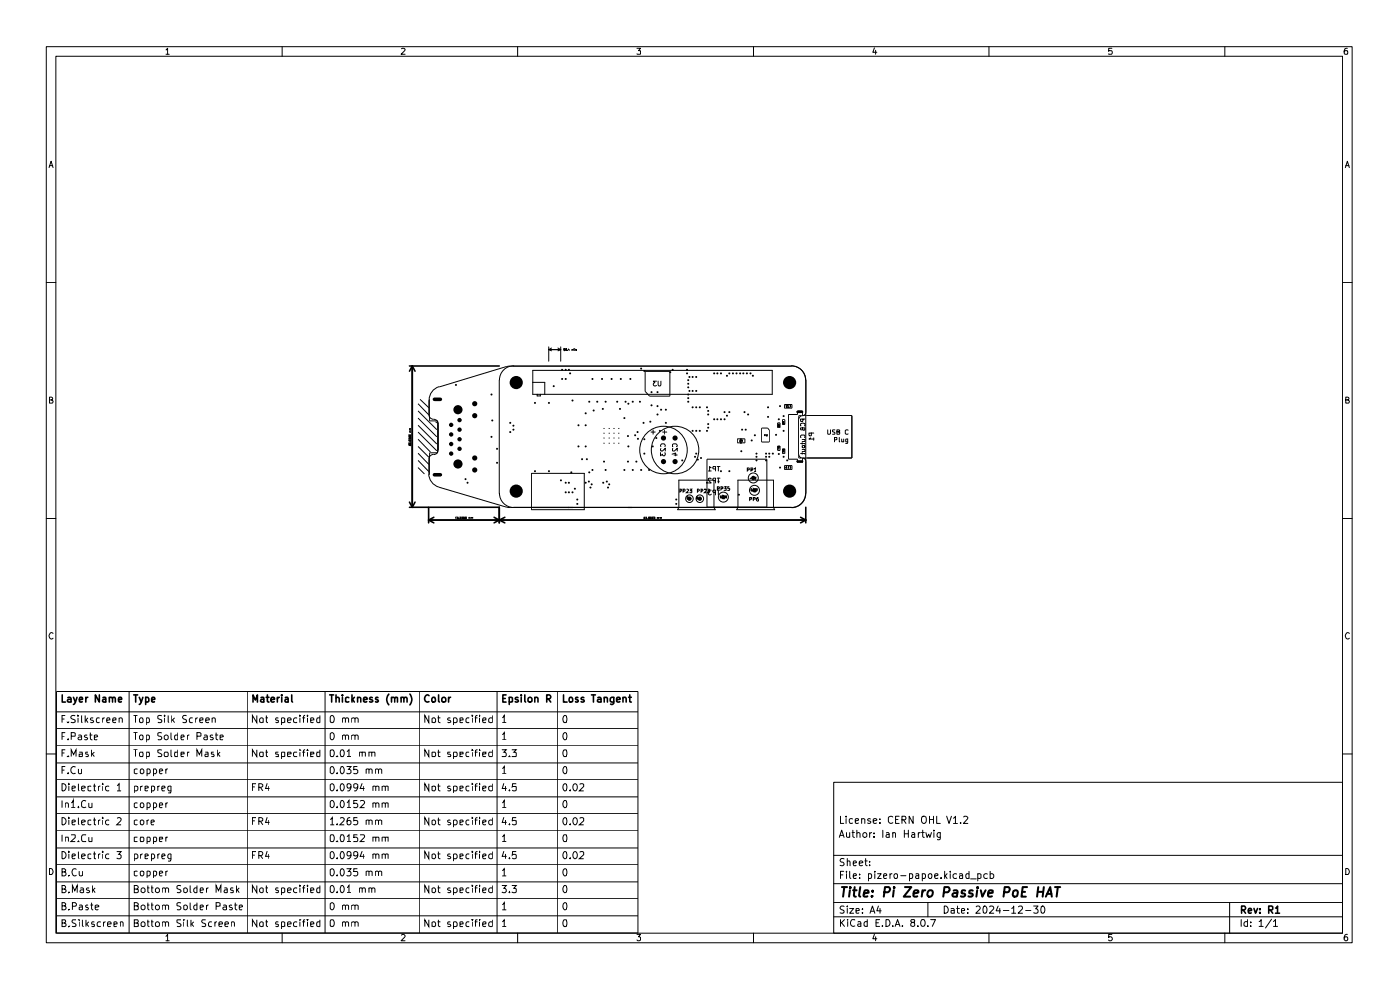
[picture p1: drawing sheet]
<svg xmlns="http://www.w3.org/2000/svg" width="297mm" height="210mm" viewBox="0 0 297 210" stroke-linecap="round" stroke-linejoin="round" font-family="sans-serif">
<g fill="none" stroke="#000" stroke-width=".21">
<path d="M9.8 9.9h277v190.1h-277zM11.9 11.9h272.9v186h-272.9zM35.2 10.6l.4-.4v1.3M35.2 11.5h.7M59.9 9.9v2M85.2 10.3l.5-.1 .2 .4-.8 .9h.8M109.8 9.9v2M135.1 10.2h.8l-.4 .5 .4 .1v.6h-.8M159.8 9.9v2M185.5 10.2l-.3 .9h.8M185.8 10.7v.8M209.8 9.9v2"/>
<path d="M235.9 10.2h-.7v.6l.6-.1 .2 .3-.1 .4h-.7M259.8 9.9v2M285.8 10.2l-.5 .1-.1 .4v.7l.6 .1v-.8h-.5l-.1 .3M10.4 35.6l.4-1.4 .5 1.4M10.5 35.1h.7M285.4 35.6l.4-1.4 .5 1.4M285.5 35.1h.7M9.8 59.9h2.1M284.8 59.9h2M107.4 77.8l-14.2 4.3M108.2 77.7l-.8 .1M108.2 77.7h59.7"/>
<path d="M109 77.6h58.9a3 3 0 0 1 3 3M109 77.6a3 3 0 0 0-3 3M113 78.6h50.8v5h-50.8zM116.4 73.6v3M116.4 74.2h2.6M116.4 74.2l.6 .2M117 73.8l-.6 .4M118.4 73.8l.6 .4M119 73.6v3M119 74.2l-.6 .2M119.8 74.1l-.2 .1v-.2h.2v.4h-.2M120 74.1v-.1h.2v.1h-.2v.3h.2l-.1-.3"/>
<path d="M120.4 74.3v.1M120.6 74l-.1 .2h.3M120.8 74.1v.3M121.3 74.4v-.3h.2v.3M121.5 74.1h.1v.3M121.8 74h.1M121.8 74.1v.3M122 74v.4M122.3 74.1h-.2l.2 .3h-.2M136.9 78.8h5.2v5.2h-4.3l-.9-1zM167.9 77.6a3 3 0 0 1 3 3M10.5 84.8l.6-.1v-.4l-.6-.1v1.3h.6l.2-.4-.4-.3"/>
<path d="M86.7 94.5v-.2l.2 .1 .2-.1v.2M86.7 93.9h.5v.2l-.3 .1zM86.7 93.4l.4-.1 .1 .2-.4 .1zM86.7 93h.5v.2h-.5zM86.7 92.7l.4-.1 .1 .1-.4 .1zM86.7 92.2h.5v.2h-.5zM87.1 93.8h.1M87.2 91.6h-.3v.1h.3M87.2 91.4h-.3v.2M87.2 91.1h-.3v.1h.3M87.2 90.9h-.3v.2M88.7 97.7l2.3 2.3"/>
<path d="M88.7 99.2l1.3 1.3M88.7 96.1l2.3 2.4M88.7 93.2l2.6 2.7M88.7 91.6l4 4M88.7 90.2l4 4M88.7 85.6l2.3 2.4M88.7 88.7l4 4M88.7 94.7l2.3 2.3M88.7 87.2l4 3.9M89.1 84.7l1.9 1.8M91 84.9v3a1.19 1.19 0 0 0 1.4 1.1l.5 .6 .1 .4v5.5M91.1 84.7v4.6h1.7v6.8h-1.7v4.6"/>
<path d="M92 96.4a1.02 1.02 0 0 0-1 1v3.1a2.98 2.98 0 0 0 2.1 2.8l14.9 4.4h59.9a3 3 0 0 0 3-3.1M92.4 89.4l.3 .3M93 95.5a.97 .97 0 0 1-1 .9M93.2 82a2.98 2.98 0 0 0-2.2 2.9M105.9 80.6v24M113 81.1h2.6v2.5M114 83.6v.4h.6v-.4M138 91.6h1.1M138.6 91.1v1.1M139.3 80.9h-.7l.3 .3a.35 .35 0 0 0-.3 .3 .35 .35 0 0 0 .3 .4l.4-.1M139.6 80.9v.7l.2 .3h.2l.2-.3v-.7M140.1 96v.7l.4-.4 .2 .4h.3l.1-.3v-.4"/>
<path d="M140.2 94.7l-.1-.2 .3-.4h.5l.2 .4v.2M140.2 95.2v.5h.3l.6-.6v.6M140.5 91.6h1M141 91.1v1.1M142.6 96.3l.7-.2v.6M142.7 94.7v-.4l.2-.2h.5l.3 .4-.2 .2M142.7 95.2v.4l.4 .1 .6-.6v.6M143 96.5h.7M150 97.4h12.7v10.2h-12.7zM150.3 99.9h.6M150.9 99.2l-.4-.2v.9M151.8 99.5h-.4l-.2-.2 .1-.3h.5v.9"/>
<path d="M152.1 99h.6M152.4 99v.9M156.4 93.1h1.6v.8h-1.6zM156.9 93.3l.3 .2-.3 .2 .1-.3 .2 .1M157.4 93.5l-.1 .2M157.5 93.5l-.2-.1 .2-.1v.4M158.5 99.7l.5-.1-.1-.3h-.4v.7M159.3 99.7l.4-.1-.1-.3h-.3v.7M160 99.5l.2-.2v.7M161.6 90.8h1.3l.3 .4v2.6h-1.6zM162.2 92.2v.3M162.3 92.1v.2h-.2"/>
<path d="M162.5 92.1l.1 .4 .2-.1v-.3M165 89.7h.5v1h-.5zM165 94.6h.5v.9h-.5zM165 94.7h.5M165 94.8h.5M165 90.5h.5M165.1 94.9h.2v.1zM165.1 95.1v.2l.2-.1M165.1 90h.2v.1zM165.1 90.2l.2 .2v-.2l-.1 .2-.1-.1zM166 95.4h.5M166 89h.5v1h-.5z"/>
<path d="M166 95.2h.5v1h-.5zM166 95.3h.5M166 90h.5M166 89.9h.5M166.1 95.5h.2v.1h-.2zM166.1 89.4h.2zM166.2 95.7v.2h.1v-.2l-.2 .2M166.3 89.6h-.2h.1v.1M166.4 85.8h1.6v.8h-1.6zM166.4 98.8h1.6v.8h-1.6zM166.7 99.1l.2 .1-.1-.3-.1 .5h.2M166.9 86h-.2v.1l.3 .3h-.3"/>
<path d="M167.1 99.4h.2M167.3 99.1v-.2v.5M167.3 86h-.2l.2 .4h-.2M167.5 99l.1-.1 .2 .2-.1 .3h-.2M167.5 86l.3 .1-.2 .3-.1-.1M169.5 96.4a.76 .76 0 0 0 .7 .8M169.8 94.1h1v.1M169.8 96.2h1v.1M169.9 90.3l-.1-.4 .5-.2 .5 .2-.1 .4M169.9 92.8l-.1-.3 .2-.2h.6l.2 .2-.1 .3M170 88.2h-.5v9h.5M170.2 93.2h.6l-.1 .4"/>
<path d="M170.2 94.6h.6v.3h-.6zM170.2 95.3h.5v.5M170.2 93.6h.6M170.2 93.9v.3M170.2 96v.3M170.2 95.8h.6M170.2 88.2a.76 .76 0 0 0-.7 .7M170.2 97.2a.76 .76 0 0 1 .8 .7v6.8M170.2 88.2h10.5v9h-10.5M170.2 88.2v-1h-1v.7h-1.9v9.5h1.9v.8h1v-1M170.3 90.8l-.1 .4-.4-.1v-.3h1v.4l-.4 .1-.1-.3M170.3 88.9v.5h-.4l-.1-.5h1"/>
<path d="M170.9 80.6v24M171 80.6v6.8a.76 .76 0 0 1-.8 .8M172 92.9l-.4 .2h1M172.1 91.9v.5l-.4 .1-.1-.6h1M172.6 92.9v.5M175.6 91.2l.1 .9h.3l.2-.2v-.7M177 93.3l.5-.1v-.4h-.5v.9M177.1 91.2l-.5 .1 .1 .3 .4 .2-.1 .3h-.4M177.5 91.6h.6v-.4h-.6v.9h.6v-.4l-.2-.1M178.1 92.8v.9M178.6 93.1v.6l.4-.1M179 93.1v.6"/>
<path d="M179.8 93.7l-.4-.1 .1-.5h.3v.9l-.4 .1M179.9 91.3l-.4-.1-.2 .2v.5l.2 .2 .4-.1M285.5 84.8l.6-.1v-.4l-.6-.1v1.3h.6l.2-.4-.4-.3M9.8 110h2.1M96.6 109.8l.1-.1v.3M96.6 110h.2M97.2 109.7l-.2 .2h.2v.1h-.2M97.4 110h.1M97.6 109.7l.2 .1v.2h-.2zM98 109.7h.2v.3h-.2zM98.3 109.7l.3 .1v.2h-.3zM98.8 109.7h.1v.3h-.1z"/>
<path d="M99.4 109.9l.1-.1 .1 .2M99.4 109.8v.2M99.6 109.9l.1-.1 .1 .2M99.9 109.9l.2-.1v.2M99.9 109.8v.2M100.1 109.9l.2-.1v.2M106 104.6a3 3 0 0 0 3 3.1M109 107.6h58.9M112.8 100.4h11.1v7.7h-11.1zM136.8 109.7l-.2 .1v.2h.3v-.1h-.3M137.2 109.7h-.2v.2h.2v.1h-.2M137.4 110h.1"/>
<path d="M137.6 109.7h.2v.3l-.3-.1zM138 109.7l.2 .2-.1 .1h-.1zM138.4 109.7h.2v.3l-.3-.1zM138.7 109.7l.3 .2-.1 .1h-.2zM139.4 109.9l.2-.1v.2M139.4 109.8v.2M139.6 109.9l.1-.1v.2M140 109.9l.1-.1 .1 .2M140 109.8v.2M140.2 109.9v-.1l.1 .2M144 101.9h7.5v5.7l.2 .5h-7.9l.2-.5zM144.2 104.2l.4-.2-.1-.2h-.3v.7"/>
<path d="M144.9 104.2h.3l.1-.4h-.4v.7M145.7 103.8h.2l.2 .2-.5 .5h.5M145.8 105.4h.2v.5h-.2zM146.3 105.7h.4M146.3 103.8h.5l-.3 .3h.3v.3h-.5M147.8 105.4h.2v.5h-.2zM148 104.2h.2l.2-.3-.4-.1v.7M148.3 105.7h.3M148.5 105.5v.4M148.7 104.2h.3l.1-.3-.4-.1v.7M149.4 103.8h.4v.3l-.4 .4h.4M150.2 103.8h.2l.2 .2-.5 .5h.5"/>
<path d="M150.9 101.5h-.6v.4l.6 .5h-.6M150.9 104h-.6l.3 .3-.3 .1v.4l.1 .2 .5-.2M151.8 101.9h-.5l-.1-.3 .2-.2h.4v1M151.8 104.5h-.4l-.2-.2 .1-.3h.5v1M152.1 101.4h.6M152.1 104h.6M152.2 103.7l.4-.1v-.3l-.4-.1v.8M152.4 101.4v1M152.4 104v1M152.9 103.7l.5-.1v-.3l-.5-.1v.8M153.1 105.2h-.2l-.1 .2 .1 .2h.2l-.1-.2M153.6 103.2h.4l-.2 .4h.2v.4l-.4-.1"/>
<path d="M153.6 105.2v.4l-.2-.4v.4M153.9 105.2h.2v.4h-.2zM154.7 103.2h-.3v.4l.4 .1-.1 .3-.3-.1M156.5 101.9h7.6v5.7l.2 .5h-8l.2-.5zM159 105.9h.5v-.3l-.5-.1v.8M159 101.5h.5M159.3 101.3v.3M159.6 103.7l-.3 .1 .2 .4 .1-.1v-.2M159.8 105.9h.4v-.3l-.4-.1v.8M160 101.1h-.3l-.1 .3h.4v.2h-.4M160 100h.4M160.1 101.1l.2 .5 .1-.5"/>
<path d="M160.1 103.7v.5l-.3-.5v.5M160.3 103.7l.4 .1-.2 .4h-.2zM160.9 105.5h-.2l-.2 .4v.2l.3 .2 .1-.4-.2-.1-.2 .2M170.9 104.7a3 3 0 0 1-3 3M284.8 110h2M11.3 134.4a.57 .57 0 0 0-.8 0 .57 .57 0 0 0 0 .8l.3 .3 .5-.1M286.3 134.4a.57 .57 0 0 0-.8 0 .57 .57 0 0 0 0 .8l.3 .3 .5-.1M9.8 159.9h2.1M12 146.7h123.3v51.2h-123.3zM12 158.2h123.3M12 151h123.3M12 154.6h123.3"/>
<path d="M13.2 156.2h.5M13.2 159.7h.5M13.2 152.5h.5M13.8 155.4h-.6v1.5M13.8 159h-.6v1.5M13.8 151.8h-.6v1.5M14.4 156.8v.1M14.4 153.2v.1M15.1 156.2h.8l.1-.6-.3-.2h-.6v1.5M16 151.8a.6 .6 0 0 0-1 .3l.2 .3 .7 .3 .1 .2-.1 .3h-.9M16.5 151.8v.1M16.5 152.3v1"/>
<path d="M16.6 156h.6l.1 .9M16.8 159.6h.6l.1 .1v.8h-.7v-.5l.7-.1M17.3 156.2l-.5 .1-.3 .3 .3 .3 .5-.1M17.3 151.8v1.4l.2 .1M18.1 151.8v1.5M18.2 152.7l.5 .6M18.5 156a.36 .36 0 0 0-.6 .2l.7 .4-.3 .3-.4-.1M18.7 159.6h-.5v.1v.3l.5 .1v.4h-.5M18.7 152.3l-.6 .6M19 155.9h.6M19.2 155.4v1.3l.4 .2M19.4 159v1.5"/>
<path d="M19.6 160l.4 .5M19.8 152.4a.35 .35 0 0 0-.4-.1 .35 .35 0 0 0-.2 .3l.7 .4-.3 .3-.4-.1M20 156.4l.7-.2-.2-.3-.5 .1v.8h.6M20 159.6l-.6 .5M21.1 152.4l-.4-.1-.3 .3 .1 .6h.6M21.8 152.3v1M22.2 152.3l-.3 .1-.1 .2M22.6 152.8l.7-.1-.1-.4-.5 .1-.1 .7 .2 .2 .4-.1M23.9 152.8l.7-.1v-.3l-.4-.1-.3 .2v.6l.3 .2 .4-.1M25.3 152.4h.1a.36 .36 0 0 1 .5 .1v.8M25.3 152.3v1M27.4 146.7v51.2"/>
<path d="M28.3 159h.9M28.3 151.8h.9M28.3 155.4h.9M28.7 151.8v1.5M28.7 155.4v1.5M28.7 159v1.5M29.6 156.2l.2-.3 .5 .1v.8l-.5 .1-.2-.3zM29.7 152.4l.1-.1 .5 .1v.8h-.6zM29.8 159.6h.5v.9l-.6-.1-.1-.6zM31 152.4l.5-.1 .2 .3-.1 .6h-.6M31 156l.5-.1 .2 .3-.1 .6h-.6M31 152.3v1.5"/>
<path d="M31 155.9v1.5M34.3 159.1h-.8v.5l.8 .5-.1 .4h-.7M34.3 151.8a.64 .64 0 0 0-.8 .1v.5l.8 .5-.1 .3h-.7M34.3 155.5a.64 .64 0 0 0-.8 .1v.4l.7 .2 .1 .3-.3 .4-.5-.1M34.8 156.2a.47 .47 0 0 1 .5-.3 .47 .47 0 0 1 .4 .3v.4l-.4 .3-.4-.1zM34.9 159.6h.7l.1 .6-.2 .3-.6-.1zM34.9 151.8v.1M34.9 152.3v1M35.7 151.8v1.3l.2 .2M36.3 159v1.3l.2 .2M36.3 155.4v1.3l.2 .2M36.4 151.8v1.5"/>
<path d="M36.6 152.7l.4 .6M37 152.3l-.6 .6M37.7 159v1.5h-.6v-.9h.6M37.7 156l-.4-.1-.3 .3 .1 .6h.6M37.7 155.4v1.5M38.4 160l.7-.1-.1-.3h-.5l-.1 .1 .1 .8h.5M38.4 156.4l.7-.2-.2-.3-.4 .1-.1 .7 .2 .2 .4-.1M39.6 151.8h-.6l-.3 .3 .3 .4 .5 .2v.5h-.8M39.7 155.9v1M39.7 159.6v.9M40.2 159.6h-.4l-.1 .2M40.2 155.9l-.5 .3"/>
<path d="M40.8 152.4l-.4-.1-.2 .3 .1 .6h.5M41.5 152.3v1M41.8 156.2h.7l.1-.6-.2-.2h-.6v1.5M41.9 152.3l-.4 .3M42.4 152.8l.6-.1v-.3l-.4-.1-.2 .2v.6l.2 .2 .4-.1M43.3 156h.6l.1 .9M43.6 159.6h.5l.1 .1v.8h-.6v-.5l.6-.1M43.6 152.8l.8-.1-.1-.3-.4-.1-.3 .2v.6l.3 .2 .4-.1M44 156.2l-.5 .1-.3 .3 .3 .3 .5-.1M45 152.4h.1a.36 .36 0 0 1 .6 .1v.8M45 152.3v1M45.2 156a.36 .36 0 0 0-.6 .2l.7 .4-.3 .3-.4-.1"/>
<path d="M45.3 159.6h-.4l-.1 .1 .1 .3 .4 .1v.4h-.5M45.7 155.9h.6M45.8 155.4v1.3l.5 .2M46.1 159v1.5M46.3 160l.4 .5M46.7 156.4l.7-.2-.2-.3-.5 .1v.8h.6M46.7 159.6l-.6 .5M52.4 146.7v51.2M54.5 159v1.5l-1-1.5v1.5M54.5 151.8v1.5l-1-1.5v1.5M55.2 159.6h.6l-.1 .9-.5-.1zM55.2 152.4l.2-.1 .4 .1v.8h-.6z"/>
<path d="M56.3 159.6h.6M56.3 152.3h.6M56.5 159v1.3l.1 .2h.3M56.5 151.8v1.3l.4 .2M59.1 159.6h-.6v.1v.3l.6 .1v.4h-.6M59.1 152.4l-.5-.1-.1 .2 .1 .3 .5 .1v.3h-.6M59.7 152.4l.5-.1 .2 .1v.8h-.7M59.7 152.3v1.5M61 160l.8-.1-.1-.3h-.6l-.1 .1 .1 .8h.6M61 152.8l.8-.1-.1-.3-.4-.1-.3 .2v.6l.3 .2 .4-.1M63 159.6h-.6l-.1 .2 .1 .7h.6M63 152.4l-.4-.1-.3 .3 .1 .6h.6"/>
<path d="M63.6 159v.1M63.6 151.8v.1M63.6 152.3v1M63.6 159.6v.9M64.1 159.6h.6M64.1 152.3h.6M64.7 159l-.3 .2v1.3M64.7 151.8l-.3 .2v1.3M65.2 159v.1M65.2 151.8v.1M65.2 152.3v1M65.2 159.6v.9"/>
<path d="M65.9 160l.7-.1-.1-.3h-.6v.9h.6M65.9 152.8l.7-.1-.1-.3h-.6v.8h.6M67.9 159v1.5h-.6v-.9h.6M67.9 152.4l-.5-.1-.2 .3 .1 .6h.6M67.9 151.8v1.5M69 146.7v51.2M70.1 155.7l.3-.3a.82 .82 0 0 1 .5 .8 .82 .82 0 0 1-.5 .7l-.3-.3zM70.1 151.9l.3-.1a.84 .84 0 0 1 .5 .7 .84 .84 0 0 1-.4 .8l-.4-.3zM70.1 159.1l.4-.1a.88 .88 0 0 1 .2 1.5h-.5l-.1-.3zM72.3 159.1l.4-.1a.96 .96 0 0 1 .1 1.5h-.5l-.1-.5zM72.7 156.1l.2-.2 .3 .1 .1 .9M72.7 152.4l.2-.1 .3 .1 .1 .9"/>
<path d="M72.7 152.3v1M72.7 155.9v1M73.3 156.2a.35 .35 0 0 1 .3-.3 .35 .35 0 0 1 .4 .3v.7M73.3 152.5a.35 .35 0 0 1 .3-.2 .35 .35 0 0 1 .4 .2v.8M73.6 159.5l.4-.5v1.5M74.6 156.1l.1-.1a.36 .36 0 0 1 .6 .2v.7M74.6 152.4h.1a.36 .36 0 0 1 .6 .1v.8M74.6 152.3v1M74.6 155.9v1M75.3 156.2l.2-.3 .4 .1 .1 .9M75.3 152.5l.2-.2 .4 .1 .1 .9M76.2 159.6h.6v.9"/>
<path d="M76.2 159.6v.9M76.8 159.7l.1-.1h.5l.1 .9M78.3 159.6h.5l.1 .9M78.3 159.6v.9M78.9 159.7v-.1h.6v.9M88.9 146.7v51.2M91 159v1.5l-.9-1.5v1.5M91 151.8v1.5l-.9-1.5v1.5M91.6 152.4l.3-.1 .4 .1v.8h-.7zM91.7 159.6h.6l.1 .6-.2 .3-.6-.1zM92.8 159.6h.6M92.8 152.3h.6"/>
<path d="M93 159v1.3l.1 .2h.3M93 151.8v1.3l.4 .2M95.5 159.6h-.5v.1v.3l.5 .1v.4h-.5M95.5 152.4a.35 .35 0 0 0-.3-.1 .35 .35 0 0 0-.2 .3l.6 .4-.2 .3-.4-.1M96.2 152.4l.5-.1 .3 .3-.1 .6h-.7M96.2 152.3v1.5M97.6 160l.7-.1-.1-.3h-.6v.9h.6M97.6 152.8l.7-.1-.2-.4-.5 .1v.8h.6M99.5 159.6h-.5l-.2 .2 .2 .7h.5M99.5 152.4l-.4-.1-.3 .3 .1 .6h.6M100.2 159v.1M100.2 151.8v.1"/>
<path d="M100.2 152.3v1M100.2 159.6v.9M100.7 159.6h.6M100.7 152.3h.6M101.3 159l-.4 .2v1.3M101.3 151.8l-.4 .2v1.3M101.7 159v.1M101.7 151.8v.1M101.7 152.3v1M101.7 159.6v.9M102.4 160l.7-.1v-.3h-.6l-.1 .1 .1 .8h.6M102.4 152.8l.7-.1v-.3l-.4-.1-.3 .2v.6l.3 .2 .4-.1"/>
<path d="M104.4 159v1.5h-.6l-.1-.3 .1-.6h.6M104.4 152.4l-.4-.1-.3 .3 .1 .6h.6M104.4 151.8v1.5M105.4 146.7v51.2M106.5 159h.9l-.5 .6h.2a.59 .59 0 0 1 .1 .9l-.7-.1M106.5 155.8l.5-.4v1.5M106.5 152.3l.5-.5v1.5M106.5 156.9h.9M106.5 153.3h.9M108.6 159h.9l-.5 .6 .5 .1v.7h-.9M118.3 146.7v51.2M119.6 159.1h.6l.1 .9-.2 .5h-.4l-.2-.3-.1-.6z"/>
<path d="M119.8 155.4h.1a1 1 0 0 1 0 1.5l-.4-.3a.99 .99 0 0 1 .3-1.2zM119.8 151.8h.1a1.1 1.1 0 0 1 .2 1.4l-.2 .1a.81 .81 0 0 1-.6-.7 .81 .81 0 0 1 .5-.8zM284.8 159.9h2M12 169h123.3M12 161.8h123.3M12 176.2h123.3M12 179.9h123.3M12 172.6h123.3M12 165.4h123.3M13.2 173.4a.77 .77 0 0 1 .8 .8 .77 .77 0 0 1-.8 .8zM13.2 166.2a.77 .77 0 0 1 .8 .8 .77 .77 0 0 1-.8 .8zM13.2 163.4h.5"/>
<path d="M13.2 169.8v1.5M13.2 177.1v1.4M13.8 162.6h-.6v1.5M13.8 177.7l.6-.1 .1 .9M13.8 170.5l.1-.1a.36 .36 0 0 1 .6 .2v.7M13.8 170.3v1M13.8 177.6v.9M14.4 164v.1M14.4 160.4v.1M14.6 173.4v.2M14.6 166.2v.2M14.6 166.7v1.1"/>
<path d="M14.6 173.9v1.1M15.1 177.2l.8-.1 .1 .6-1 .8h1M15.1 170.3l.4-.5v1.5M15.1 160.5v-1.5l.5 1.1 .5-1.1v1.5M15.1 171.3h.9M15.3 174.5l.7-.2v-.3l-.6-.1-.1 .2 .1 .8h.6M15.3 167.3l.7-.2v-.3l-.6-.1-.1 .2 .1 .8h.6M16 162.8v-.1a.71 .71 0 0 0-1 .7 .71 .71 0 0 0 1 .6M16.6 163.1l.1 .9 .4 .1 .2-.1M16.6 173.4v1.3l.2 .3M16.6 178.4v.1M16.6 171.2v.1"/>
<path d="M16.6 166.2v1.3l.2 .3M17.3 174.5l.8-.2-.1-.3-.4-.1-.3 .2 .1 .8h.6M17.3 167.3l.8-.2-.1-.3-.4-.1-.3 .2 .1 .8h.6M17.3 163.1v1M18.2 177.2l-.6-.1-.3 .3 .1 .9 .2 .2 .6-.1M18.2 170v-.1a.55 .55 0 0 0-.9 .3l.1 1 .3 .1 .5-.1M18.8 177.6l.1 .9 .6-.1M18.8 170.3v.9l.3 .1 .4-.1M19.3 174l-.4-.1-.2 .2v.7l.2 .2 .4-.1M19.3 166.8h-.6v.8l.2 .2 .4-.1M19.5 170.3v1M19.5 177.6v.9"/>
<path d="M19.8 166.7h.6M19.8 173.9h.6M20 173.4v1.5l.4 .1M20 166.2v1.5l.4 .1M20.9 166.7v1.1M20.9 173.9v1.1M21.3 173.9l-.4 .3M21.3 166.7l-.4 .3M21.8 173.4v.2M21.8 166.2v.2M21.8 166.7v1.1M21.8 173.9v1.1"/>
<path d="M23.2 174a.52 .52 0 0 0-.8 .2l.2 .7h.6M23.2 166.8l-.5-.1-.3 .3 .2 .7h.6M24.8 173.6l.6-.2 .3 .5-.9 1.1h.9M24.8 166.7l.5-.5v1.6M24.8 167.8h.9M28.5 166.8l.4-.1 .3 .3-.1 .7h-.6M28.5 166.7v1.5M29.2 174l-.5-.1-.2 .2v.7l.2 .2 .5-.1M29.2 163.2l-.5-.1-.2 .2v.7l.2 .1 .5-.1M29.2 177.6l-.7 .1v.7l.7 .1M29.2 170.4l-.5-.1-.2 .2v.7l.2 .1 .5-.1M29.8 174l.5-.1 .2 .3v.4l-.2 .4-.5-.1z"/>
<path d="M29.8 163.2l.5-.1 .2 .3v.5l-.2 .2h-.3l-.2-.2zM29.8 177.6l.6 .1 .1 .6-.2 .2h-.5zM29.8 170.4l.5-.1 .2 .3v.5l-.2 .2-.5-.1v-.1zM29.8 166.7v1.1M30.3 166.7l-.5 .3M30.8 167.3l.7-.2-.1-.3h-.6v.9h.6M31 160.5h.6v-.9h-.6v1.4M31.2 163.2l.4-.1 .3 .3v.5l-.3 .2-.4-.1M31.2 178.5l.6-.1 .1-.6-.2-.2h-.5v1.4M31.2 170.4l.4-.1 .3 .3v.5l-.3 .2-.4-.1M31.2 163.1v1.5M31.2 170.3v1.5"/>
<path d="M31.2 173.9v1.1M31.6 173.9l-.4 .3M32 174.5l.7-.2-.1-.4h-.4l-.2 .2v.6l.2 .3 .4-.1M32.1 166.8l.5-.1 .2 .3v.4l-.2 .4-.5-.1M32.1 166.7v1.5M32.6 163.2l.4-.1 .2 .3v.5l-.2 .2-.4-.1M32.6 178.5l.5-.1 .1-.6-.1-.2h-.5v1.4M32.6 170.4l.4-.1 .2 .3v.5l-.2 .2-.4-.1M32.6 163.1v1.5M32.6 170.3v1.5M33.5 166.7v1.1M33.8 163.6l.7-.2-.2-.3-.4 .1-.1 .7 .2 .2 .4-.1"/>
<path d="M33.8 178l.7-.1-.1-.3h-.5l-.1 .2 .1 .7h.5M33.8 170.8l.7-.1-.2-.4-.4 .1-.1 .8 .2 .1 .4-.1M33.9 166.7l-.4 .1v.2M34.3 167.3l.7-.2-.2-.4h-.3l-.2 .2v.6l.2 .3 .4-.1M35.2 163.1v1M35.2 170.3v1M35.2 177.6v.9M35.6 163.1l-.3 .1-.1 .2M35.6 177.6h-.3l-.1 .2M35.6 170.3l-.3 .1-.1 .2M36.3 166.7l-.1 1.5h-.5M36.3 166.8l-.4-.1-.3 .3v.4l.3 .4 .4-.1"/>
<path d="M41.8 160.5v-1.5l.5 1.1 .5-1.1v1.5M53.5 174.1h.6M53.5 166.9h.6M54.3 173.4h-.8v1.6M54.3 166.2h-.8v1.6M54.9 174.2l.8-.1v-.4l-.3-.3h-.5v1.6M54.9 167l.7-.1 .1-.4-.3-.3h-.5v1.6M55.2 174.2l.5 .8M55.2 167l.5 .8M56.7 173.4l-.4 1.1h.9M56.7 166.2l-.4 1.1h.9M57 166.7v1.1"/>
<path d="M57 173.9v1.1M59.7 160.5l.7-.1-.1-.8h-.6v1.4M70.1 173.9l.4-.5v1.6M70.1 166.5l.3-.3a.82 .82 0 0 1 .5 .8 .82 .82 0 0 1-.5 .8l-.3-.4zM70.1 175h.8M70.1 177.2l.6-.1 .1 .2 .1 .7-.2 .5h-.5l-.1-.2zM70.1 170l.3-.2a.82 .82 0 0 1 .5 .8 .82 .82 0 0 1-.5 .7l-.3-.2zM70.1 162.8l.3-.2a.82 .82 0 0 1 .5 .8 .82 .82 0 0 1-.5 .7l-.3-.2zM71.5 174.8v.2M71.5 178.4v.1M71.5 167.6v.2M71.5 171.2v.1"/>
<path d="M71.5 160.4v.1M71.5 164v.1M72.2 173.6l.1-.2h.5l.2 .5-.9 1.1h.9M72.3 177.1h.5l.2 .5v.4l-.2 .5h-.5l-.1-.5zM72.3 166.3l.2-.1a.82 .82 0 0 1 .5 .8 .82 .82 0 0 1-.5 .8 1.1 1.1 0 0 1-.2-1.5zM72.3 169.9l.2-.1a.82 .82 0 0 1 .5 .8 .82 .82 0 0 1-.5 .7 1.1 1.1 0 0 1-.2-1.4zM72.3 162.7l.2-.1a.82 .82 0 0 1 .5 .8 .82 .82 0 0 1-.5 .7 1.1 1.1 0 0 1-.2-1.4zM73.5 162.6h1l-.5 .6 .5 .2v.5l-.4 .2h-.4l-.2-.1M73.6 177.5l.4-.4v1.4M73.6 170.3l.4-.5v1.5M73.6 171.3h.9M73.6 178.5h.9"/>
<path d="M73.6 160.5h.9M74.3 173.4h-.3a1.02 1.02 0 0 0-.1 1.6l.5-.2 .1-.5-.4-.3h-.2l-.3 .3M74.5 166.8l-.4 .4-.4-.1v-.8a.52 .52 0 0 1 .8 .2 1.23 1.23 0 0 1-.5 1.3h-.3M75.8 173.4h-.7v.7l.5-.1 .3 .3-.2 .6-.5 .1-.1-.2M75.8 177.1h-.7v.7l.1-.2h.4l.3 .3-.2 .6-.6-.1M75.8 169.8h-.7v.8l.1-.2 .5 .1 .2 .6a.6 .6 0 0 1-.8 .1M75.8 162.6h-.7v.7a.6 .6 0 0 1 .8 .1v.5a.6 .6 0 0 1-.8 .1M75.9 166.8l-.3 .4-.5-.1v-.8a.52 .52 0 0 1 .8 .2 1.23 1.23 0 0 1-.4 1.3h-.4M76.4 177.2l.8-.1 .1 .2v.4l-.9 .8h.9M76.4 170l.6-.2 .3 .3v.4l-.9 .8h.9M76.8 166.2l-.4 1.1h.9M77.2 166.7v1.1"/>
<path d="M77.7 174.1l.1-.2 .5 .1v1M77.7 163.3l.1-.2 .5 .1v.9M77.7 163.1v1M77.7 173.9v1.1M78.3 174.1l.2-.2 .4 .2v.9M78.3 163.4a.35 .35 0 0 1 .3-.3 .35 .35 0 0 1 .3 .3v.7M79.1 177.7l.5-.1 .1 .9M79.1 166.8l.4-.1 .2 .2v.9M79.1 170.5l.2-.2 .3 .1 .1 .9M79.1 166.7v1.1M79.1 170.3v1M79.1 177.6v.9"/>
<path d="M79.6 174.1l.3-.2 .4 .2v.9M79.6 163.3l.1-.1a.36 .36 0 0 1 .6 .2v.7M79.6 163.1v1M79.6 173.9v1.1M79.7 177.8l.1-.2h.5l.1 .9M79.7 166.9l.3-.2 .4 .2v.9M79.7 170.6a.35 .35 0 0 1 .3-.3 .35 .35 0 0 1 .4 .3v.7M80.3 174.1l.3-.2 .4 .2v.9M80.3 163.4a.35 .35 0 0 1 .3-.3 .35 .35 0 0 1 .4 .3v.7M81.1 177.7l.6-.1v.9M81.1 166.8l.4-.1 .2 .2v.9M81.1 170.5v-.1a.36 .36 0 0 1 .6 .2v.7"/>
<path d="M81.1 166.7v1.1M81.1 170.3v1M81.1 177.6v.9M81.7 177.8l.1-.2h.5v.9M81.7 166.9l.2-.2 .4 .1v1M81.7 170.6l.2-.3 .4 .1v.9M91 166.2v1.6l-.9-1.6v1.6M91 173.4v1.6l-.9-1.6v1.6M91.6 166.8h.7l.1 .6-.2 .4-.6-.2zM91.6 174.1l.6-.2 .2 .3v.4l-.2 .4-.6-.2zM92.8 166.7h.6M92.8 173.9h.6"/>
<path d="M93 166.2v1.3l.4 .3M93 173.4v1.3l.4 .3M95.5 166.8l-.3-.1-.2 .2v.3l.6 .2-.1 .3h-.5M95.5 174l-.3-.1-.2 .2v.3l.6 .2-.1 .3h-.5M96.2 160.5l.7-.1 .1-.6-.2-.2h-.6v1.4M96.2 166.8l.5-.1 .3 .3v.4l-.3 .4-.5-.1M96.2 174l.5-.1 .3 .3v.4l-.3 .4-.5-.1M96.2 166.7v1.5M96.2 173.9v1.6M97.6 167.3l.7-.2-.2-.4-.5 .1v.9h.6M97.6 174.5l.7-.2-.2-.4-.5 .1v.9h.6M99.5 166.8l-.4-.1-.3 .3 .1 .6 .2 .2 .4-.1"/>
<path d="M99.5 174l-.4-.1-.3 .3 .1 .6 .2 .2 .4-.1M100.2 166.2v.2M100.2 173.4v.2M100.2 166.7v1.1M100.2 173.9v1.1M100.7 166.7h.6M100.7 173.9h.6M101.3 166.2l-.4 .2v1.4M101.3 173.4l-.4 .3v1.3M101.7 166.2v.2M101.7 173.4v.2M101.7 166.7v1.1"/>
<path d="M101.7 173.9v1.1M102.4 167.3l.7-.2v-.3l-.4-.1-.3 .2 .1 .8h.6M102.4 174.5l.7-.2v-.3l-.4-.1-.3 .2 .1 .8h.6M104.4 166.8l-.4-.1-.3 .3 .1 .7h.6M104.4 174a.52 .52 0 0 0-.7 .2l.1 .7h.6M104.4 166.2v1.6M104.4 173.4v1.6M106.5 163l.5-.4v1.5M106.5 170.3l.5-.5v1.5M106.5 177.5l.5-.4v1.4M106.5 164.1h.9M106.5 171.3h.9"/>
<path d="M106.5 178.5h.9M106.9 166.2l-.4 1.1h1M106.9 173.4l-.4 1.1h1M107.2 166.7v1.1M107.2 173.9v1.1M108.1 167.6v.2M108.1 160.4v.1M108.1 174.8v.2M109.5 166.2h-.7l-.1 .7 .7-.1 .1 .8-.2 .2-.6-.2M109.5 173.4h-.7l-.1 .7h.8v.7l-.2 .2-.6-.2M119.5 173.7l.4-.3a1 1 0 0 1 0 1.6l-.4-.4zM119.6 177.2h.6l.1 .8-.2 .5h-.4l-.2-.2-.1-.7z"/>
<path d="M119.8 166.2h.1a1 1 0 0 1 0 1.6l-.4-.4a.99 .99 0 0 1 .3-1.2zM119.8 162.6a.89 .89 0 0 1 .3 1.4l-.2 .1a.88 .88 0 0 1-.1-1.5zM119.8 169.8a.89 .89 0 0 1 .3 1.4l-.2 .1a.88 .88 0 0 1-.1-1.5zM120.9 167.6v.2M120.9 174.8v.2M121.6 166.5l.4-.3a.82 .82 0 0 1 .5 .8 .82 .82 0 0 1-.5 .8l-.3-.2-.2-.4zM121.6 173.7l.4-.3a.82 .82 0 0 1 .5 .8 .82 .82 0 0 1-.5 .8l-.3-.2-.2-.4zM123 166.4l.6-.2 .2 .2v.4l-.9 1h.9M123 173.6l.2-.2 .5 .1 .1 .6-.9 .9h.9M176.9 165.9h107.9v32h-107.9zM178.1 177.6l.5-1.5 .5 1.5M178.2 177.2h.7"/>
<path d="M178.3 173.1v1.6h.7M179.5 173.1v.2M179.5 173.6v1.1M179.6 176.6v.9l.2 .1 .5-.1M180.3 176.6v1M180.8 176.6h.5M180.8 173.7l-.4-.1-.2 .3 .1 .7h.5M180.9 176.1v1.4l.4 .1M181.4 174.2l.7-.2v-.3l-.5-.1-.2 .2 .1 .8h.6M181.8 176.8l.1-.1a.36 .36 0 0 1 .6 .2v.7M181.8 176.1v1.5M182.8 173.7l.4-.1 .3 .2v.9"/>
<path d="M182.8 173.6v1.1M183.1 176.8l.3-.2 .3 .1 .2 .7a.47 .47 0 0 1-.4 .2 .47 .47 0 0 1-.5-.2zM184.5 176.6v1M184.7 173.7l-.4-.1-.2 .2v.3l.6 .2v.3h-.6M184.9 176.6l-.4 .4M185.2 174.2l.8-.2-.1-.3-.4-.1-.3 .2 .1 .8h.6M185.4 177.5v.1M185.4 176.7v.2M186.7 174.5v.2M186.7 173.7v.1M187.3 176.1v1.5M188 176.7h.5l.1 .9"/>
<path d="M188.6 177h-.5l-.1 .3 .1 .3 .5-.1M189.4 176.8l.2-.2 .3 .1 .1 .9M189.4 173.3l-.3-.2-.6 .2v1.1a.53 .53 0 0 0 .9 .1M189.4 176.6v1M190 173.8h.5M190.8 173.1h-.8v1.6h.8M191.3 173.9l.8-.1v-.6l-.8-.1v1.6M191.7 173.9l.5 .8M191.9 176.1v1.5M191.9 176.9h.8M192.7 176.1v1.5M193.5 176.7h.5l.1 .9"/>
<path d="M193.7 173.1v1.6l-.8-1.6v1.6M194.1 177h-.6l-.1 .3 .1 .3 .6-.1M194.8 176.6v1M195.2 176.6l-.3 .1-.1 .3M195.5 176.6h.6M195.6 173.3l.2-.2a.57 .57 0 0 1 .7 .5l-.1 .8-.2 .3h-.4a1.09 1.09 0 0 1-.2-1.4zM195.7 176.1v1.4l.4 .1M196.4 176.6l.3 1 .3-.6 .3 .6 .3-1M197.2 173.8h.8M197.2 173.1v1.6M198 173.1v1.6M198.1 176.1v.2"/>
<path d="M198.1 176.6v1M198.7 173.1v1.6h.8M199.5 176.6v1.4l-.3 .1h-.3M199.5 176.7l-.5-.1-.2 .4v.4l.2 .2 .5-.1M200.8 173.1l.5 1.6 .5-1.6M202.3 173.6l.4-.5v1.6M202.3 174.7h.8M203.8 174.5v.2M204.5 173.3v-.1a.6 .6 0 0 1 .8 .2l-.1 .3-.8 1h.9M10.5 184.2a.71 .71 0 0 1 .7 .5 .71 .71 0 0 1-.2 .8h-.5zM12 183.4h123.3M12 194.3h123.3"/>
<path d="M12 190.6h123.3M12 187.1h123.3M13.2 195.8h.5l.2-.3-.1-.4h-.6v1.5l.7-.1 .1-.5-.3-.2M13.2 180.6a.77 .77 0 0 1 .8 .8 .77 .77 0 0 1-.8 .8zM13.2 185l.6-.1 .1-.4-.2-.2h-.5v1.5h.5l.2-.2 .1-.3-.3-.3M13.2 192.1h.6l.1-.4-.2-.2h-.5v1.5h.5l.2-.2 .1-.3-.3-.4M13.2 188.6h.5l.1-.2 .1-.2-.2-.4h-.5v1.6h.5l.3-.3v-.3l-.3-.2M14.6 196.5v.1M14.6 180.6v.2M14.6 185.6v.2M14.6 192.8v.2M14.6 189.2v.2"/>
<path d="M14.6 181.1v1.1M15.3 181.6l.7-.1v-.3l-.6-.1-.1 .3v.5l.1 .3 .6-.1M15.4 192.2l.7-.1 .1-.4-.2-.2h-.6v1.5M15.4 189.4v-1.6l.5 1.1 .5-1.1v1.6M16.1 195.1h-.7l-.1 .3 .2 .4 .6 .3-.1 .4h-.7M16.2 184.4a.63 .63 0 0 0-.9 .1 .63 .63 0 0 0 .1 .9l.1 .3 .3 .1 .4-.2M16.6 180.6v1.3l.2 .3M16.8 195.1v.1M16.8 184.8l.1 .9 .4 .1 .2-.2M16.8 192.1l.5-.1 .2 .1v.9M16.8 195.5v1.1M17.1 188.4h.5l.1 1"/>
<path d="M17.3 181.6l.8-.1-.1-.3-.4-.1-.3 .3 .1 .7h.6M17.5 195.1v1.3l.2 .2M17.5 192.3l-.7 .2v.4h.7M17.5 184.8v1M17.7 188.8h-.5l-.2 .2 .2 .4 .5-.1M18.2 195.1v1.5M18.4 196l.4 .6M18.7 192.1l-.4-.1-.1 .1 .1 .4 .5 .2-.1 .2h-.5M18.8 195.5l-.6 .6M18.9 188.4a.35 .35 0 0 0-.4 0 .35 .35 0 0 0-.2 .3l.7 .4-.2 .3-.5-.1M19.2 192h.6M19.3 181.2l-.4-.1-.2 .2v.7l.2 .2 .4-.1"/>
<path d="M19.4 191.5v1.2l.4 .3M19.6 187.8v1.6M19.8 181.1h.6M19.8 188.8l.4 .6M20 195.6l-.4-.1-.2 .3 .1 .2 .5 .1v.4h-.6M20 180.6v1.5l.4 .1M20.2 192.5l.8-.2-.1-.2-.5-.1-.2 .1 .1 .8h.6M20.2 188.3l-.6 .6M20.9 181.1v1.1M21.3 181.1l-.3 .1-.1 .3M21.4 195.6l-.4-.1-.4 .4 .1 .6h.7M21.8 180.6v.2"/>
<path d="M21.8 181.1v1.1M22 195.5v1.1M22.4 195.5l-.4 .4M22.8 196h.8l-.1-.4-.4-.1-.3 .3 .1 .7h.6M23.2 181.2h-.6l-.2 .7a.52 .52 0 0 0 .8 .2M24.2 196h.6v-.4h-.6v.9h.6M24.8 180.6h.9l-.5 .6h.2l.3 .3v.4l-.3 .3-.6-.2M25.5 195.7l.2-.2 .3 .1 .1 1M25.5 195.5v1.1M28.5 195.8l.7-.1 .1-.2-.1-.3-.7-.1v1.5h.6l.2-.1v-.5l-.3-.2M28.5 188.6l.7-.1 .1-.2-.1-.3-.2-.2h-.5v1.6h.6l.2-.2v-.4l-.3-.2M28.5 192.1h.7l.1-.4-.3-.2h-.5v1.5h.6l.2-.2v-.5l-.3-.2"/>
<path d="M28.5 181.2h.6l.1 .7a.52 .52 0 0 1-.7 .2M28.5 181.1v1.6M29.2 184.9h-.7v.7l.2 .2 .5-.1M29.8 184.9l.5-.1 .2 .2v.5l-.2 .3-.5-.1zM29.8 181.1v1.1M29.9 192.2a.47 .47 0 0 1 .4-.2 .47 .47 0 0 1 .5 .2v.5l-.4 .3-.4-.2zM30.1 195.6l.3-.1 .3 .2v.8h-.7l-.1-.6zM30.1 188.4h.5l.2 .7a.47 .47 0 0 1-.5 .3 .47 .47 0 0 1-.4-.3zM30.3 181.1l-.5 .4M30.8 181.6l.7-.1-.1-.3h-.6v.9h.6M31.2 184.9l.4-.1 .3 .2v.5l-.3 .3-.4-.1M31.2 184.8v1.4"/>
<path d="M31.2 188.3h.5M31.2 195.5h.5M31.2 192h.5M31.4 195.1v1.3l.3 .2M31.4 187.8v1.4l.3 .2M31.4 191.5v1.2l.3 .3M32 188.3h.6M32 195.5h.6M32 192h.6M32.1 181.2l.5-.1 .2 .4v.4l-.2 .3-.5-.1M32.1 181.1v1.6M32.2 195.1v1.3l.4 .2"/>
<path d="M32.2 187.8v1.4l.4 .2M32.2 191.5v1.2l.4 .3M32.6 184.9l.4-.1 .2 .2-.1 .6-.1 .2-.4-.1M32.6 184.8v1.4M33 192.2a.47 .47 0 0 1 .4-.2 .47 .47 0 0 1 .4 .2v.5l-.3 .3-.4-.2zM33.1 195.7l.2-.2 .4 .2v.8h-.6zM33.1 188.5l.2-.2 .4 .1 .1 .7a.47 .47 0 0 1-.4 .3 .47 .47 0 0 1-.4-.3zM33.5 181.1v1.1M33.8 185.3l.7-.2-.2-.3h-.3l-.2 .2v.5l.2 .3 .4-.1M33.9 181.1l-.3 .1-.1 .3M34.3 181.6l.7-.1-.2-.4-.4 .1-.1 .7 .2 .3 .4-.1M34.4 195.7l.1-.1a.36 .36 0 0 1 .6 .2v.8"/>
<path d="M34.4 188.5l.1-.1a.36 .36 0 0 1 .6 .2v.8M34.4 192.1l.3-.1 .4 .1v.9M34.4 188.3v1.1M34.4 192v1M34.4 195.5v1.1M35.1 195.8l.2-.3 .4 .1 .1 1M35.1 188.6l.2-.3 .4 .1 .1 1M35.1 192.1l.2-.1 .5 .1v.9M35.2 184.8v1M35.2 198.6l.4-.4v1.4M35.2 199.6h.7M35.6 184.8l-.4 .2"/>
<path d="M36.3 181.1l-.1 1.5h-.5M36.3 181.2l-.4-.1-.3 .4v.4l.3 .3 .4-.1M38.4 195.1l-.9 .1v.4l.9 .5-.1 .4h-.8M38.4 187.9a.64 .64 0 0 0-.9 .1v.4l.8 .4 .1 .3a.6 .6 0 0 1-.9 .2M38.4 191.6a.64 .64 0 0 0-.9 0v.5a.62 .62 0 0 1 .8 .7l-.2 .2-.6-.1M39 195.1v.1M39 192.1h.1a.45 .45 0 0 1 .6 .1v.6l-.5 .2-.2-.2zM39 195.5v1.1M39.1 188.4h.5l.1 .7a.45 .45 0 0 1-.7 .1zM39.7 195.1v1.3l.2 .2M40.3 187.8v1.4l.3 .2M40.3 191.5v1.2l.3 .3"/>
<path d="M40.5 195.1v1.5M40.7 196l.4 .6M41.1 195.5l-.6 .6M41.8 188.4l-.4-.1-.3 .4v.4l.3 .3 .4-.1M41.8 192.1l-.4-.1-.3 .2v.5l.3 .3 .4-.1M41.8 187.8v1.6M41.8 191.5v1.5M42.5 188.8h.6l-.1-.5-.5 .1v.8l.1 .2 .4-.1M42.5 192.5l.6-.2-.1-.3h-.4l-.1 .1v.6l.1 .3 .4-.1M43.6 195.1h-.6l-.2 .3a.74 .74 0 0 0 .8 .6v.5h-.8M43.8 188.3v1.1M43.8 192v1"/>
<path d="M44.2 188.3l-.4 .4M44.2 192l-.4 .2M44.9 195.6l-.4-.1-.3 .4 .1 .6h.6M45.6 195.5v1.1M45.8 189.4v-1.6l.6 1.1 .5-1.1v1.6M45.8 192.2l.9-.1v-.5l-.3-.1h-.6v1.5M46 195.5l-.4 .4M46.4 196h.8l-.1-.4-.4-.1-.3 .3 .1 .7h.6M47.4 192.1l.4-.1 .2 .1v.9M47.6 188.4h.5l.1 1M47.7 196h.8l-.1-.4-.4-.1-.3 .3 .1 .7h.6M48 192.3l-.7 .3 .2 .4 .5-.1"/>
<path d="M48.2 188.8h-.5l-.2 .2 .2 .4 .5-.1M49.1 195.7v-.1a.36 .36 0 0 1 .6 .2v.8M49.1 195.5v1.1M49.2 192.1l-.3-.1-.3 .1 .1 .3 .6 .3-.1 .2h-.6M49.5 188.4l-.4-.1-.2 .3 .2 .2 .4 .1v.4h-.6M49.7 192h.6M49.9 191.5v1.2l.4 .3M50.2 187.8v1.6M50.3 188.8l.5 .6M50.8 192.5l.6-.2-.1-.3h-.4l-.1 .1v.6l.1 .3 .4-.1M50.8 188.3l-.6 .6M53.5 181.4h.6"/>
<path d="M54.3 180.6h-.8v1.6M54.5 195.1v1.5l-1-1.5v1.5M54.5 187.8v1.6l-1-1.6v1.6M54.9 181.5h.5l.3-.2v-.3l-.1-.3-.7-.1v1.6M55.2 195.7l.2-.2 .4 .2v.8h-.6zM55.2 188.5l.2-.2 .4 .2-.1 .8a.45 .45 0 0 1-.6-.2zM55.2 181.5l.5 .7M56.3 188.3h.6M56.3 195.5h.6M56.5 195.1v1.3l.4 .2M56.5 187.8v1.4l.4 .2M56.7 180.5l-.4 1.1h.9"/>
<path d="M57 181.1v1.1M59.1 195.6l-.5-.1-.1 .3v.2l.6 .1v.4h-.6M59.1 188.4l-.5-.1-.1 .3 .1 .2 .5 .1v.4h-.6M59.7 195.6l.5-.1 .2 .2v.8h-.7M59.7 188.4l.5-.1 .2 .2v.7l-.2 .2-.5-.1M59.7 188.3v1.6M59.7 195.5v1.6M59.9 197.9v2.1M61 196h.8l-.1-.4-.4-.1-.3 .3 .1 .7h.6M61 188.8h.8l-.1-.4-.4-.1-.3 .3v.6l.3 .2 .4-.1M63 195.6l-.4-.1-.3 .4 .1 .6h.6M63 188.4h-.6l-.1 .7a.52 .52 0 0 0 .7 .2"/>
<path d="M63.6 195.1v.1M63.6 187.8v.2M63.6 188.3v1.1M63.6 195.5v1.1M64.1 188.3h.6M64.1 195.5h.6M64.7 195.1h-.2l-.1 .2v1.3M64.7 187.8l-.3 .3v1.3M65.2 195.1v.1M65.2 187.8v.2M65.2 188.3v1.1M65.2 195.5v1.1"/>
<path d="M65.9 196h.7l-.1-.4h-.6v.9h.6M65.9 188.8h.7l-.1-.4h-.6v.9h.6M67.9 195.6l-.5-.1-.2 .4 .1 .6h.6M67.9 188.4l-.5-.1-.2 .4 .1 .6h.6M67.9 187.8v1.6M67.9 195.1v1.5M70.1 191.7l.3-.2a.82 .82 0 0 1 .5 .7 .82 .82 0 0 1-.5 .8l-.3-.3zM70.1 184.5l.3-.2a.82 .82 0 0 1 .5 .7 .82 .82 0 0 1-.5 .8l-.3-.3zM70.1 188l.3-.2a.82 .82 0 0 1 .5 .8 .82 .82 0 0 1-.5 .8l-.3-.3zM70.1 180.8l.3-.2a.82 .82 0 0 1 .5 .8 .82 .82 0 0 1-.5 .8l-.3-.3zM70.1 195.2l.6-.1a.84 .84 0 0 1-.3 1.5l-.3-.3zM71.5 189.2v.2"/>
<path d="M71.5 182v.2M71.5 185.6v.2M72.3 187.9l.2-.1a.82 .82 0 0 1 .5 .8 .82 .82 0 0 1-.5 .8 1.1 1.1 0 0 1-.2-1.5zM72.3 180.7l.2-.1a.82 .82 0 0 1 .5 .8 .82 .82 0 0 1-.5 .8 1.1 1.1 0 0 1-.2-1.5zM72.3 184.4l.2-.1a.82 .82 0 0 1 .5 .7 .82 .82 0 0 1-.5 .8 1.1 1.1 0 0 1-.2-1.4zM72.7 192.1l.2-.1 .4 .1v.9M72.7 195.7l.2-.2 .3 .1 .1 1M72.7 192v1M72.7 195.5v1.1M73.3 192.1l.2-.1 .5 .1v.9M73.3 195.8a.35 .35 0 0 1 .3-.3 .35 .35 0 0 1 .4 .3v.8M73.5 184.3h1l-.5 .6 .4 .1v.6l-.3 .2h-.4l-.2-.2"/>
<path d="M73.6 188.3l.4-.5v1.6M73.6 189.4h.9M74.5 181.3l-.4 .3h-.2l-.3-.3 .1-.6 .4-.1 .3 .2a.92 .92 0 0 1-.7 1.4M74.6 192.1l.3-.1 .4 .1v.9M74.6 195.7l.1-.1a.36 .36 0 0 1 .6 .2v.8M74.6 192v1M74.6 195.5v1.1M75.3 192.1l.2-.1 .5 .1v.9M75.3 195.8l.2-.3 .4 .1 .1 1M75.8 184.3h-.7v.7l.6-.1 .2 .2-.2 .6-.5 .1-.1-.2M75.9 181.3l-.3 .3-.5-.1v-.8l.5-.1 .2 .2a.92 .92 0 0 1-.7 1.4M76.2 188.5l.2-.2 .4 .1v1"/>
<path d="M76.2 188.3v1.1M76.8 188.6l.3-.3 .3 .1 .1 1M76.8 180.5l-.4 1.1h.9M77.2 181.1v1.1M77.7 184.9h.6v.9M77.7 184.8v1M78.3 188.5l.1-.2 .4 .1 .1 1M78.3 185l.2-.2 .4 .2v.8M78.3 188.3v1.1M78.9 188.6a.35 .35 0 0 1 .3-.3 .35 .35 0 0 1 .3 .3v.8M79.1 181.3l.2-.2 .3 .1 .1 1M79.1 181.1v1.1"/>
<path d="M79.6 184.9l.4-.1 .3 .2v.8M79.6 184.8v1M79.7 181.4a.35 .35 0 0 1 .3-.3 .35 .35 0 0 1 .4 .3v.8M80.3 185l.3-.2 .4 .2v.8M81.1 181.3v-.1a.36 .36 0 0 1 .6 .2v.8M81.1 181.1v1.1M81.7 181.4l.2-.3 .4 .1v1M85.2 198.4l.1-.2h.4l.2 .4-.8 1h.8M91 187.8v1.6l-.9-1.6v1.6M91 180.6v1.6l-.9-1.6v1.6M91 195.1v1.5l-.9-1.5v1.5M91.6 188.5l.3-.2 .4 .2 .1 .6-.2 .3-.6-.2z"/>
<path d="M91.6 181.3l.3-.2 .4 .2 .1 .6-.2 .3-.6-.2zM91.6 195.7l.3-.2 .4 .2v.8h-.7zM92.8 188.3h.6M92.8 181.1h.6M92.8 195.5h.6M93 187.8v1.4l.4 .2M93 180.6v1.3l.4 .3M93 195.1v1.3l.4 .2M95.5 188.4a.35 .35 0 0 0-.3 0 .35 .35 0 0 0-.2 .3l.6 .4-.2 .3-.4-.1M95.5 181.2a.35 .35 0 0 0-.3 0 .35 .35 0 0 0-.2 .3l.6 .4-.2 .3-.4-.1M95.5 195.6a.33 .33 0 0 0-.4 0 .33 .33 0 0 0-.1 .4l.5 .1 .1 .3-.2 .2-.4-.1M96.2 188.4l.5-.1 .3 .4v.4l-.3 .3-.5-.1"/>
<path d="M96.2 181.2l.5-.1 .3 .4v.4l-.3 .3-.5-.1M96.2 195.6l.5-.1 .3 .4-.1 .6h-.7M96.2 181.1v1.6M96.2 188.3v1.6M96.2 195.5v1.6M97.6 188.8h.7l-.2-.5-.5 .1v.9h.6M97.6 181.6l.7-.1-.2-.4-.5 .1v.9h.6M97.6 196h.7l-.2-.5-.5 .1v.9h.6M99.5 188.4l-.4-.1-.3 .4v.4l.3 .3 .4-.1M99.5 181.2l-.4-.1-.3 .4v.4l.3 .3 .4-.1M99.5 195.6l-.4-.1-.3 .4 .1 .6h.6M100.2 187.8v.2"/>
<path d="M100.2 180.6v.2M100.2 195.1v.1M100.2 181.1v1.1M100.2 188.3v1.1M100.2 195.5v1.1M100.7 188.3h.6M100.7 181.1h.6M100.7 195.5h.6M101.3 187.8l-.4 .3v1.3M101.3 180.6l-.4 .3v1.3M101.3 195.1h-.3l-.1 .2v1.3M101.7 187.8v.2"/>
<path d="M101.7 180.6v.2M101.7 195.1v.1M101.7 181.1v1.1M101.7 188.3v1.1M101.7 195.5v1.1M102.4 188.8h.7v-.4l-.4-.1-.3 .3v.6l.3 .2 .4-.1M102.4 181.6l.7-.1v-.3l-.4-.1-.3 .3 .1 .7h.6M102.4 196h.7v-.4l-.4-.1-.3 .3v.6l.3 .2 .4-.1M104.4 188.4h-.6l-.1 .7a.52 .52 0 0 0 .7 .2M104.4 181.2h-.6l-.1 .7a.52 .52 0 0 0 .7 .2M104.4 195.6l-.4-.1-.3 .4 .1 .6h.6M104.4 180.6v1.6"/>
<path d="M104.4 187.8v1.6M104.4 195.1v1.5M106.5 187.8h.9l-.5 .6 .4 .2 .1 .5-.3 .3-.6-.2M106.5 195.5l.5-.4v1.5M106.5 184.7l.5-.4v1.5M106.5 191.9l.5-.4v1.5M106.5 196.6h.9M106.5 185.8h.9M106.5 193h.9M106.9 180.5l-.4 1.1h1M107.2 181.1v1.1M108.1 189.2v.2"/>
<path d="M108.1 182v.2M108.6 187.8h.9l-.5 .6 .5 .2v.6l-.2 .2-.7-.2M109.5 180.6h-.7l-.1 .8 .2-.2 .5 .1 .1 .7-.2 .2-.6-.2M109.8 197.9v2.1M119.5 184.5l.4-.2a1 1 0 0 1 0 1.5l-.3-.2-.2-.4zM119.7 195.1h.4l.2 .5-.1 .9-.4 .1a.96 .96 0 0 1-.1-1.5zM119.8 187.8a.89 .89 0 0 1 .3 1.5l-.2 .1a.88 .88 0 0 1-.1-1.6zM119.8 191.5h.1a1 1 0 0 1 0 1.5l-.4-.3a.99 .99 0 0 1 .3-1.2zM119.8 180.6a.89 .89 0 0 1 .3 1.5l-.2 .1a.88 .88 0 0 1-.1-1.6zM120.9 182v.2M121.8 180.7l.2-.1a.82 .82 0 0 1 .5 .8 .82 .82 0 0 1-.5 .8 .92 .92 0 0 1-.2-1.5zM123 180.8l.2-.2 .5 .1 .1 .6-.9 .9h.9"/>
<path d="M135.1 198.2h.8l-.4 .5 .4 .2v.5l-.3 .2h-.3l-.2-.2M159.8 197.9v2.1M176.9 194.5h107.9M176.9 191.4h107.9M176.9 187.4h107.9M176.9 181.4h107.9M178.3 195.1v1.4M178.3 185.6h.5M178.5 195.7l.7 .8M179 184.8h-.7v1.5M179.1 192.3l-.6-.1-.3 .3 .3 .5 .5 .1v.5h-.8M179.1 182.2l-.6-.1-.3 .4 .3 .4h.3l.2 .1 .1 .4-.3 .2h-.6"/>
<path d="M179.2 195.1l-.9 .8M179.6 184.8v.2M179.6 185.3v1M179.7 192.2v.2M179.7 182.8l.2-.2 .4 .1v.9M179.7 182.1v1.5M179.7 192.7v1M179.8 195.1v.1M179.8 195.5v1M180.3 192.7h.8l-.8 1h.8M180.3 184.8v1.3l.2 .2M181 185.8l.7-.1-.2-.4-.4 .1-.1 .7 .2 .2h.4"/>
<path d="M181 183.1l.7-.1-.2-.4-.4 .1-.1 .7 .2 .2h.4M181.4 195.2l-.6-.1a.74 .74 0 0 0-.4 .9 .74 .74 0 0 0 1 .4M181.6 193.2l.7-.1-.2-.4-.5 .1v.8h.6M182 195.6h.5l.1 .9M182.3 183.1l.7-.1v-.3l-.5-.1-.2 .3 .1 .7h.6M182.4 186.2v.1M182.4 185.4v.2M182.6 195.9l-.6 .1-.1 .2 .2 .3 .5-.1M183 193.6v.1M183 192.8v.2M183.5 182.6h.5M183.6 182.1v1.3l.4 .2"/>
<path d="M184 195.6l-.4-.1-.3 .3 .1 .6h.6M184 195.1v1.4M184.2 185.4l.5-.1 .2 .3-.1 .7h-.6M184.2 185.3v1.6M184.5 183.5v.1M184.5 182.7v.2M184.6 193.7l.5-1.5 .5 1.5M184.7 193.3h.7M185.5 198.2l-.3 .9h.8M185.6 184.8v.2M185.6 185.3v1M185.8 198.7v.9"/>
<path d="M185.8 195.7h.5M186.2 185.3h.7l-.7 1h.7M186.3 192.2l-.3 1h.9M186.6 195.1h-.8v1.4h.8M186.7 192.7v1M187.2 196.4v.1M187.4 185.8l.7-.1-.1-.4-.5 .1-.1 .7 .2 .2h.4M188 195.1h.5a.78 .78 0 0 1 .3 .9 .78 .78 0 0 1-.8 .5zM188.8 185.3v1M189.2 185.3l-.4 .3M189.4 196.4v.1M189.7 185.6l.2-.3 .4 .1v.9h-.4l-.2-.3z"/>
<path d="M189.9 196.5l.5-1.4 .5 1.4M190.1 196.1h.7M191.1 185.8h1.1M191.4 196.4v.1M193 185.4l.4-.1 .2 .3-.1 .7h-.5M193 185.3v1.6M193.5 195.7l-.3-.3 .2-.3h.6l.1 .3-.3 .3a.46 .46 0 0 0-.6 .2 .46 .46 0 0 0 .3 .6 .46 .46 0 0 0 .6-.2l-.1-.6h-.2M194.3 185.4h.6v.9M194.7 196.4v.1M194.9 185.7l-.5 .1-.2 .2 .2 .3h.5M195.5 195.2l.5-.1a.84 .84 0 0 1-.3 1.4l-.2-.1-.2-.4zM195.7 185.4l.4-.1 .2 .3v.7h-.6"/>
<path d="M195.7 185.3v1.6M196.8 196.4v.1M196.8 191.4v3.1M196.9 185.6l.3-.3 .4 .1v.9h-.4l-.3-.3zM197.4 195.1h1.1l-.7 1.4M198.3 185.8l.7-.1v-.3l-.5-.1-.2 .3 .1 .7h.6M199.6 186.2v.1M200.3 192.2a.77 .77 0 0 1 .9 .8 .77 .77 0 0 1-.9 .7zM200.4 184.8v1.5M200.5 185.8l.4 .5M200.9 185.3l-.5 .6M201.6 184.8v.2"/>
<path d="M201.6 185.3v1M201.8 192.8h.6v.9M202.4 193.1l-.6 .1v.4h.6M202.9 185.4a.52 .52 0 0 0-.7 .2l.2 .7h.5M202.9 192.7h.6M203.1 192.2v1.3l.4 .2M203.5 185.4h.6l.1 .9M204 193.2l.6-.1-.1-.4-.5 .1v.7l.1 .2 .5-.1M204.2 185.7l-.7 .1v.5h.7M205.3 193.6v.1M205.3 192.8v.2M205.6 185.4l-.5-.1-.2 .3 .1 .7h.6"/>
<path d="M205.6 184.8v1.5M205.9 186.4h1.2M207.1 192.4l.2-.2h.4a.45 .45 0 0 1 .2 .7l-.9 .8h.9M207.4 185.4l.5-.1 .2 .2v.7l-.2 .1h-.5M207.4 185.3v1.6M208.6 192.4l.3-.2a.88 .88 0 0 1 .1 1.5l-.4-.1zM209.5 185.4a.52 .52 0 0 0-.8 .2l.2 .7h.6M209.8 197.9v2.1M210 192.4l.1-.2h.4l.2 .2 .1 .3-.9 1h.9M210.1 185.4a.52 .52 0 0 1 .7 .2l-.2 .7h-.5M210.1 184.8v1.5M211.7 192.2l-.4 1h1"/>
<path d="M212.1 192.7v1M212.8 193.1h1.2M214.6 192.7l.5-.5v1.5M214.6 193.7h.9M216.1 192.4l.6-.2 .1 .1 .1 .4-.9 1h.9M217.6 193.1h1.1M219.3 192.2h.9l-.5 .6h.3a.6 .6 0 0 1 .1 .8h-.8M220.9 192.4l.2-.2a.88 .88 0 0 1 .2 1.5l-.4-.1zM235.9 198.2h-.7v.7l.2-.2h.3l.3 .3v.3l-.3 .3h-.3l-.2-.2M259.8 197.9v2.1M260.9 191.4v6.5M263.3 195.1v1.4"/>
<path d="M264.7 195.6l-.5-.1-.3 .3 .1 .6h.7M264.7 195.1v1.4M265.3 196.4v.1M265.3 195.6v.1M267.1 195.5l.4-.4v1.4M267.1 196.5h.9M269.7 195l-1.2 1.8M270.2 195.5l.4-.4v1.4M270.2 196.5h.8M285.5 184.2a.71 .71 0 0 1 .7 .5 .71 .71 0 0 1-.2 .8h-.5zM285.8 198.2l-.5 .2a.92 .92 0 0 0 .1 1.2l.4-.1 .1-.5-.2-.3h-.3l-.2 .3"/>
<circle cx="140.8" cy="95.5" r="5"/>
<circle cx="143.2" cy="95.5" r="5"/>
<circle cx="146.3" cy="105.8" r=".8"/>
<circle cx="148.5" cy="105.8" r=".8"/>
<circle cx="153.5" cy="105.4" r="1.06"/>
<circle cx="159.8" cy="101.4" r="1.06"/>
<circle cx="160.1" cy="104" r="1.06"/>
</g>
<g fill="none" stroke="#000" stroke-width=".34">
<path d="M86.9 77.6h19M87.5 77.6v30M87.5 77.6l.6 1.1M87.5 77.6l-.6 1.1M86.9 107.6h19v3.3M86.9 106.5l.6 1.1M88.1 106.5l-.6 1.1M90.9 107.6v3.3M90.9 110.3h80M90.9 110.3l1.1 .6M92 109.7l-1.1 .6M104.8 109.7l1.1 .6"/>
<path d="M105.9 110.3l-1.1 .6M105.9 110.3l1.2 .6M107.1 109.7l-1.2 .6M169.8 109.7l1.1 .6M170.9 107.6v3.3M170.9 110.3l-1.1 .6M13.2 147.4v1.5h.7M14.4 148h.6l.1 .9M15.1 148.3h-.5l-.3 .3 .3 .3 .5-.1M15.6 147.9l.4 1M16.3 147.9l-.5 1.4-.2 .1M16.8 148.4l.7-.1-.1-.4-.5 .1-.1 .8 .2 .1 .4-.1"/>
<path d="M18.2 147.9v1M18.6 147.9l-.4 .3M21.1 147.4v1.5l-.9-1.5v1.5M21.8 148h.6v.9M22.4 148.3h-.4l-.2 .3 .2 .3 .4-.1M23.2 148.1l.2-.2 .4 .1 .1 .9M23.2 147.9v1M23.9 148.2l.1-.3 .4 .1 .1 .9M25.1 148.4l.7-.1-.1-.4-.5 .1-.1 .8 .2 .1 .4-.1M28.4 147.4h.8M28.8 147.4v1.5M29.5 147.9l.5 1"/>
<path d="M30.3 147.9l-.3 1-.5 .5M30.9 148l.4-.1 .3 .3-.1 .6h-.6M30.9 147.9v1.5M32.2 148.4l.6-.1-.1-.4-.4 .1-.1 .8 .1 .1 .5-.1M53.7 148.9v-1.5l.5 1.1 .4-1.1v1.5M55.4 148h.6v.9M56 148.3h-.5l-.2 .3 .2 .3 .5-.1M56.5 147.9h.6M56.7 147.4v1.4l.4 .1M57.5 148.4l.7-.1v-.3l-.5-.1-.2 .3 .1 .6h.6M58.8 147.9v1M59.3 147.9l-.5 .3"/>
<path d="M59.8 147.4v.2M59.8 147.9v1M60.5 148h.5l.1 .9M61.1 148.3h-.5l-.2 .3 .2 .3 .5-.1M61.9 147.4v1.4l.2 .1M69.9 147.4h.9M70.4 147.4v1.5M71.3 148.1l.1-.1a.36 .36 0 0 1 .6 .2v.7M71.3 147.4v1.5M72.6 147.4v.2M72.6 147.9v1M74 148l-.4-.1-.3 .2v.7h.7"/>
<path d="M74.7 147.4v1.5M74.8 148.3l.4 .6M75.2 147.9l-.5 .6M75.9 148.1v-.1a.36 .36 0 0 1 .6 .2v.7M75.9 147.9v1M77.1 148.4l.8-.1-.1-.3-.4-.1-.3 .3 .1 .6h.6M79 148a.35 .35 0 0 0-.4-.1 .35 .35 0 0 0-.2 .3l.7 .5-.3 .2-.4-.1M80.2 148l-.4-.1-.1 .3 .4 .2 .2 .4-.2 .1-.4-.1M82.5 147.2a1.74 1.74 0 0 0 0 2.3M83.1 148.1v-.1a.36 .36 0 0 1 .6 .2v.7M83.1 147.9v1M83.7 148.2l.2-.3 .4 .1v.9"/>
<path d="M85.1 148.1l.2-.2 .4 .1v.9M85.1 147.9v1M85.7 148.2l.2-.3 .4 .1 .1 .9M86.9 147.2a1.74 1.74 0 0 1 0 2.3M91 147.6a.72 .72 0 0 0-1 .4 .72 .72 0 0 0 .6 .9l.4-.1M91.7 148.1l.2-.2 .4 .1v.8h-.6zM93 147.4v1.4l.2 .1M93.9 148l.3-.1 .3 .2v.7h-.7l-.1-.6zM95.2 147.9v1M95.6 147.9l-.4 .3M106.7 148.2h.5M107.4 147.4h-.7v1.5h.7"/>
<path d="M108 148l.5-.1 .2 .2v.7h-.7M108 147.9v1.5M109.9 148a.35 .35 0 0 0-.4-.1 .35 .35 0 0 0-.2 .3l.7 .5-.3 .2-.4-.1M110.6 147.4v.2M110.6 147.9v1M111.3 147.4v1.4l.2 .1M112.2 148l.3-.1 .3 .2v.7h-.7l-.1-.6zM113.5 148.1v-.1a.36 .36 0 0 1 .6 .2v.7M113.5 147.9v1M116 148.2h.5l.3-.1v-.4l-.1-.2-.7-.1v1.5M116.3 148.2l.5 .7M119.5 147.4v1.5h.8"/>
<path d="M120.8 148l.4-.1 .2 .2v.7h-.6zM122.6 148l-.3-.1-.2 .3 .4 .2 .2 .4-.2 .1-.4-.1M123.9 148a.35 .35 0 0 0-.4-.1 .35 .35 0 0 0-.2 .3l.6 .5-.2 .2-.4-.1M125.5 147.4h.8M125.9 147.4v1.5M126.8 148h.6l.1 .9M127.5 148.3h-.5l-.3 .3 .3 .3 .5-.1M128.2 148.1l.1-.1a.36 .36 0 0 1 .6 .2v.7M128.2 147.9v1M130.2 147.9v1.3a.45 .45 0 0 1-.7 .1M130.2 148l-.4-.1-.3 .3v.6h.7M130.8 148.4l.8-.1-.1-.3-.4-.1-.3 .3 .1 .6h.6"/>
<path d="M132.2 148.1l.2-.2 .4 .1v.9M132.2 147.9v1M133.3 147.9h.6M133.6 147.4v1.4l.3 .1M263.4 193h.6a.47 .47 0 0 0 .2-.4 .47 .47 0 0 0-.2-.4h-.6v1.5M263.7 193l.5 .7M264.8 193.2l.7-.1-.2-.4-.4 .1-.1 .7 .2 .2 .4-.1M266 192.7l.4 1 .4-1M267.3 193.5v.2M267.3 192.8v.2M269.2 193h.7l.1-.6-.3-.2h-.5v1.5M269.5 193l.5 .7"/>
<path d="M270.6 192.6l.3-.2 .1-.2v1.5M270.6 193.7h.8"/>
</g>
<g fill="none" stroke="#000" stroke-width=".42">
<path d="M178.6 188.2h1.1M179.1 188.2l-.2 2M180.3 188.8l-.2 1.4M180.4 188.2v.2M181 188.8h.7M181.3 188.2l-.2 1.7 .5 .3M182.5 188.2l-.3 1.7 .3 .3M183.3 189.5l1-.1-.1-.5h-.8l-.2 1 .2 .3 .6-.1M185 190l.1 .1h-.2l.1-.1v.2M185.1 188.9v.3M187.6 189.3l.9-.1a.6 .6 0 0 0 0-1h-.8l-.2 2M189.6 188.8l-.2 1.4"/>
<path d="M189.7 188.2v.2M192 188.2h1.3l-1.6 2h1.4M193.8 189.5l1-.1v-.5l-.6-.1-.4 .4v.9h.8M195.7 188.8l-.2 1.4M196.3 188.8a.46 .46 0 0 0-.6 .5M197 189l.2-.2 .6 .2a.89 .89 0 0 1-.4 1.2l-.6-.2-.1-.2zM200.3 189.3l.9-.1 .3-.4-.2-.5-.9-.1-.3 2M202.3 188.9h.8l-.1 1.3M203.1 189.4h-.7l-.3 .3v.4l.2 .1 .7-.1M204.8 188.9l-.5-.1-.3 .4v.2l.7 .2 .1 .3-.4 .3-.6-.1M206.4 188.9a.48 .48 0 0 0-.6 0 .48 .48 0 0 0-.2 .5l.7 .2 .1 .3-.4 .3-.6-.1M207.3 188.8l-.2 1.4"/>
<path d="M207.4 188.2v.2M208.1 188.8l.3 1.4 .7-1.4M209.7 189.5l.9-.1v-.5a.6 .6 0 0 0-.9 .3v.9h.7M213 189.3h.7a.67 .67 0 0 0 .4-1l-1-.1-.2 2M215 189l.3-.2a.46 .46 0 0 1 .6 .5v.5a.52 .52 0 0 1-.6 .4 .52 .52 0 0 1-.5-.4zM216.9 189.2h.6M217.9 188.2h-.9l-.3 2h.9M220.2 189.2h1.1M220.3 188.2l-.3 2M221.4 188.2l-.2 2M221.9 190.2l.9-2 .3 2M222.1 189.6h1"/>
<path d="M223.8 188.2h1.1M224.4 188.2l-.2 2"/>
</g>
<path d="M113.2 107.7h8.3M133.2 107.7h.9" fill="none" stroke="#000" stroke-width=".25"/>
<g fill="#000">
<path d="M119.1 78.3l.4 .1-.1 .2-.4-.2zM119.9 78.3l.3 .1-.1 .2-.3-.2zM120.6 78.3l.3 .1-.1 .2-.3-.2zM120.8 79l.4 .2-.2 .2-.3-.2zM135.9 78l.3 .2-.1 .2-.3-.2zM136.6 78.5l.3 .2-.1 .2-.3-.2zM142.1 78.8l.3 .1-.1 .2-.3-.2zM142.6 78.3l.3 .1-.1 .2-.3-.2zM145.6 78.3l.4 .1-.1 .2-.4-.2zM145.6 79l.4 .2-.1 .2-.4-.2zM146.2 79.8l.3 .2-.1 .2-.4-.2zM146.8 79.8l.3 .2-.1 .2-.3-.2z"/>
<path d="M147.6 79.8l.3 .2-.1 .2-.3-.2zM151.4 79l.3 .2-.1 .2-.3-.2zM152.1 79l.3 .2-.1 .2-.3-.2zM152.8 79l.4 .2-.2 .2-.3-.2zM154.1 79.5l.3 .2-.1 .2-.3-.2zM154.6 79l.3 .2-.1 .2-.3-.2zM155.4 79l.3 .2-.1 .2-.3-.2zM156.1 79l.4 .2-.1 .2-.4-.2zM156.9 79l.3 .2-.1 .2-.3-.2zM157.6 79l.3 .2-.1 .2-.3-.2zM158.3 79l.4 .2-.1 .2-.4-.2zM159.1 79l.3 .2-.1 .2-.3-.2z"/>
<path d="M159.6 79.5l.3 .2-.1 .2-.3-.2zM96.6 81.5l.3 .2-.1 .1-.3-.1zM104.2 92.5l.3 .2-.1 .2-.3-.2zM104.2 83.5l.3 .2-.1 .2-.3-.2zM104.3 89l.3 .2-.1 .2-.3-.2zM105.3 98l.4 .2-.1 .2-.4-.2zM105.3 95l.4 .2-.1 .2-.4-.2zM108.1 91.5l.4 .1-.2 .2-.3-.2zM108.1 89.5l.4 .2-.2 .2-.3-.2zM108.8 90.1l.3 .2-.1 .2-.3-.2zM108.8 91l.3 .1-.1 .2-.3-.2zM113.4 85.3l.3 .2-.1 .2-.3-.2z"/>
<path d="M113.4 99.8l.3 .1-.1 .2-.3-.2zM116.4 85.3l.3 .2-.1 .2-.4-.2zM116.4 99.8l.3 .1-.1 .2-.4-.2zM117.4 81.7l.3 .2-.1 .2-.3-.2zM119.1 80.2l.4 .2-.1 .2-.4-.2zM119.9 80.2l.3 .2-.1 .2-.3-.2zM121.3 84.8l.4 .2-.1 .1-.4-.1zM122.6 94.5l.3 .2-.1 .2-.3-.2zM122.6 90l.3 .2-.1 .2-.3-.2zM123.4 97.2l.3 .2-.1 .2-.3-.2zM124.1 94.5l.4 .2-.2 .2-.3-.2zM124.1 90l.4 .2-.2 .2-.3-.2z"/>
<path d="M124.1 87.5l.4 .2-.2 .2-.3-.2zM124.4 97.2l.3 .2-.1 .2-.3-.2zM124.9 85l.3 .2-.1 .2-.3-.2zM125.6 99.5l.3 .2-.1 .2-.3-.2zM125.6 80.2l.3 .2-.1 .2-.3-.2zM125.8 86.9l.4 .2-.2 .2-.3-.2zM126.6 85l.3 .2-.1 .2-.3-.2zM127.6 80.2l.3 .2-.1 .2-.3-.2zM127.8 86.5l.3 .2-.1 .2-.3-.2zM128.1 93.9l.2 .1-.1 .1-.2-.1zM128.1 92.8l.2 .1-.1 .1-.2-.1zM128.1 90.8l.2 .1-.1 .1-.2-.1z"/>
<path d="M128.1 91.8l.2 .1-.1 .1-.2-.1zM128 97.7l.4 .2-.2 .2-.3-.2zM128.4 99.5l.3 .2-.1 .2-.3-.2zM128.4 85l.3 .2-.1 .2-.3-.2zM129.2 93.9l.2 .1-.1 .1-.2-.1zM129.2 92.8l.2 .1-.1 .1-.2-.1zM129.2 90.8l.2 .1-.1 .1-.2-.1zM129.2 91.8l.2 .1-.1 .1-.2-.1zM129.6 80.2l.4 .2-.1 .2-.4-.2zM130.2 92.8l.2 .1-.1 .1-.2-.1zM130.2 93.9l.2 .1-.1 .1-.2-.1zM130.2 90.8l.2 .1-.1 .1-.2-.1z"/>
<path d="M130.2 91.8l.2 .1-.1 .1-.2-.1zM130.8 85l.3 .2-.1 .2-.3-.2zM131.2 92.8l.2 .1-.1 .1-.2-.1zM131.2 93.9l.2 .1-.1 .1-.2-.1zM131.2 90.8l.2 .1-.1 .1-.2-.1zM131.2 91.8l.2 .1-.1 .1-.2-.1zM131.4 86.5l.3 .2-.1 .2-.3-.2zM131.6 80.2l.3 .2-.1 .2-.3-.2zM132.4 99.5l.3 .2-.1 .2-.4-.2zM132.4 88.5l.3 .2-.1 .2-.4-.2zM132.6 85l.3 .2-.1 .2-.3-.2zM133.1 97.7l.3 .2-.1 .2-.3-.2z"/>
<path d="M133.1 92.3l.3 .2-.1 .2-.3-.2zM133.2 94.5l.3 .2-.1 .2-.3-.2zM133.2 85.4l.3 .2-.1 .2-.3-.2zM133.6 80.2l.3 .2-.1 .2-.3-.2zM134.1 99.5l.3 .2-.1 .2-.3-.2zM134.1 85l.3 .2-.1 .2-.3-.2zM134.6 92.1l.4 .2-.2 .2-.3-.2zM134.9 97.7l.3 .2-.1 .2-.3-.2zM135.1 91.5l.4 .1-.1 .2-.4-.2zM135.2 92.9l.3 .2-.1 .2-.3-.2zM135.7 85l.3 .2-.1 .2-.4-.2zM135.9 99.5l.3 .2-.1 .2-.3-.2z"/>
<path d="M136.4 89.5l.3 .2-.1 .2-.3-.2zM136.6 96l.3 .2-.1 .2-.3-.2zM136.6 93l.3 .2-.1 .2-.3-.2zM137.6 99.5l.3 .2-.1 .2-.3-.2zM137.9 89.3l.3 .1-.1 .2-.4-.2zM138.1 83l.3 .2-.1 .2-.3-.2zM138.1 85.8l.3 .2-.1 .2-.3-.2zM138.4 94.5l.3 .2-.1 .2-.3-.2zM139.1 92.7l.3 .2-.1 .2-.3-.2zM139.4 83l.3 .2-.1 .2-.3-.2zM139.4 87.7l.3 .2-.1 .2-.3-.2zM139.4 86l.3 .1-.1 .2-.3-.2z"/>
<path d="M139.9 91.2l.3 .2-.1 .2-.3-.2zM140.1 86.7l.4 .2-.2 .2-.3-.2zM141.2 89.5l.3 .2-.1 .2-.3-.2zM141.2 86.7l.3 .2-.1 .2-.3-.2zM144.6 97.5l.3 .2-.1 .1-.3-.1zM145.9 81.2l.3 .2-.1 .2-.3-.2zM145.9 80.5l.3 .1-.1 .2-.3-.2zM145.9 82l.3 .2-.1 .2-.3-.2zM145.9 83.5l.3 .2-.1 .2-.3-.2zM145.9 85l.3 .2-.1 .2-.3-.2zM145.9 84.3l.3 .2-.1 .1-.3-.1zM146.2 82.7l.3 .2-.1 .2-.4-.2z"/>
<path d="M146.8 82.7l.3 .2-.1 .2-.3-.2zM146.8 86.2l.3 .2-.1 .2-.3-.2zM146.8 91.2l.3 .2-.1 .2-.3-.2zM147.3 96.7l.4 .2-.2 .2-.3-.2zM147.6 82.7l.3 .2-.1 .2-.3-.2zM147.6 86.2l.3 .2-.1 .2-.3-.2zM147.6 96l.3 .2-.1 .2-.3-.2zM147.6 91.2l.3 .2-.1 .2-.3-.2zM147.9 97.3l.3 .2-.1 .2-.3-.2zM148.4 86.2l.3 .2-.1 .2-.4-.2zM148.4 91.2l.3 .2-.1 .2-.4-.2zM148.6 97l.3 .2-.1 .1-.3-.1z"/>
<path d="M149.9 86.2l.3 .2-.1 .2-.3-.2zM149.9 91.2l.3 .2-.1 .2-.3-.2zM150.1 89.8l.3 .2-.1 .1-.3-.1zM150.1 90.5l.3 .2-.1 .2-.3-.2zM150.1 87l.3 .2-.1 .1-.3-.1zM150.1 87.7l.3 .2-.1 .2-.3-.2zM151.4 88.8l.3 .1-.1 .2-.3-.2zM152.1 88.8l.3 .1-.1 .2-.3-.2zM152.8 88.8l.4 .1-.2 .2-.3-.2zM152.8 99.8l.4 .1-.2 .2-.3-.2zM153.6 88.8l.3 .1-.1 .2-.3-.2zM153.6 87.2l.3 .2-.1 .2-.3-.2z"/>
<path d="M154.1 88l.3 .2-.1 .2-.3-.2zM154.6 87.2l.3 .2-.1 .2-.3-.2zM154.6 99.8l.3 .1-.1 .2-.3-.2zM157.1 93l.3 .2-.1 .2-.3-.2zM157.1 93.7l.3 .2-.1 .2-.3-.2zM157.2 95.5l.3 .2-.1 .2-.3-.2zM157.3 91l.3 .1-.1 .2-.3-.2zM157.8 87.2l.4 .2-.2 .2-.3-.2zM158.1 91l.3 .1-.1 .2-.3-.2zM158.6 87.7l.3 .2-.1 .2-.3-.2zM159.4 93.2l.3 .2-.1 .2-.3-.2zM159.4 99.5l.3 .2-.1 .2-.3-.2z"/>
<path d="M160 92.1l.4 .2-.2 .2-.3-.2zM160.4 97.5l.3 .2-.1 .1-.3-.1zM160.4 96l.3 .2-.1 .2-.3-.2zM160.4 96.7l.3 .2-.1 .2-.3-.2zM162.4 97.5l.3 .2-.1 .1-.3-.1zM162.4 96.7l.3 .2-.1 .2-.3-.2zM162.4 96l.3 .2-.1 .2-.3-.2zM162.8 86.2l.3 .2-.1 .2-.3-.2zM162.8 88.2l.3 .2-.1 .2-.3-.2zM163.1 96.7l.3 .2-.1 .2-.3-.2zM163.1 96l.3 .2-.1 .2-.3-.2zM163.9 96l.3 .2-.1 .2-.4-.2z"/>
<path d="M164.5 92.1l.3 .1-.1 .2-.3-.2zM165.1 88.8l.3 .1-.1 .2-.3-.2zM165.1 96.1l.3 .2-.1 .2-.3-.2zM165.4 86l.3 .1-.1 .2-.3-.2zM165.4 99l.3 .2-.1 .2-.3-.2zM166.1 88.1l.4 .2-.2 .1-.3-.1zM166.1 96.7l.4 .2-.2 .2-.3-.2zM166.1 91.2l.4 .2-.2 .2-.3-.2zM166.9 97.5l.3 .2-.1 .1-.3-.1zM98.7 101.5l.3 .1-.1 .2-.4-.2zM99.1 102.2l.3 .2-.1 .2-.3-.2zM118.9 101.7l.3 .2-.1 .2-.3-.2z"/>
<path d="M119.9 104.2l.3 .2-.1 .2-.3-.2zM119.9 102.2l.3 .2-.1 .2-.3-.2zM120.6 104.2l.3 .2-.1 .2-.3-.2zM120.6 102.2l.3 .2-.1 .2-.3-.2zM121.1 100l.3 .2-.1 .2-.3-.2zM121.3 104.2l.4 .2-.1 .2-.4-.2zM121.9 103.5l.3 .2-.1 .2-.4-.2zM122.4 106.7l.3 .2-.1 .2-.3-.2zM122.4 105.8l.3 .2-.1 .1-.3-.1zM124.1 102.2l.4 .2-.2 .2-.3-.2zM124.8 102l.3 .1-.1 .2-.3-.2zM124.9 100l.3 .2-.1 .2-.3-.2z"/>
<path d="M125.2 103.2l.3 .2-.1 .2-.4-.2zM125.4 102.6l.3 .1-.1 .2-.3-.2zM127.9 102.2l.3 .2-.1 .2-.3-.2zM128.6 102l.3 .1-.1 .2-.3-.2zM128.9 103.2l.3 .2-.1 .2-.3-.2zM129.1 102.6l.4 .1-.2 .2-.3-.2zM143.4 106.7l.3 .2-.1 .2-.3-.2zM143.4 105.8l.3 .2-.1 .1-.3-.1zM149.9 102.2l.3 .2-.1 .2-.3-.2zM152.3 102l.4 .1-.2 .2-.3-.2zM156.7 104.8l.3 .1-.1 .2-.4-.2z"/>
<circle cx="95.7" cy="90.1" r=".47"/>
<circle cx="95.7" cy="94.2" r=".47"/>
<circle cx="95.7" cy="96.2" r=".47"/>
<circle cx="95.7" cy="92.2" r=".47"/>
<circle cx="97.2" cy="98.4" r=".97"/>
<circle cx="97.2" cy="86.9" r=".97"/>
<circle cx="97.5" cy="89.1" r=".47"/>
<circle cx="97.5" cy="95.2" r=".47"/>
<circle cx="97.5" cy="91.1" r=".47"/>
<circle cx="97.5" cy="93.2" r=".47"/>
<circle cx="100.7" cy="85.6" r=".55"/>
<circle cx="100.7" cy="99.7" r=".55"/>
<circle cx="100.7" cy="97.2" r=".55"/>
<circle cx="100.7" cy="88.2" r=".55"/>
<circle cx="109.5" cy="81.1" r="1.4"/>
<circle cx="140.8" cy="97.9" r=".55"/>
<circle cx="140.8" cy="92.9" r=".55"/>
<circle cx="143.2" cy="92.9" r=".55"/>
<circle cx="143.2" cy="97.9" r=".55"/>
<circle cx="167.5" cy="81.1" r="1.4"/>
<circle cx="109.5" cy="104.2" r="1.4"/>
<circle cx="146.3" cy="105.8" r=".47"/>
<circle cx="148.5" cy="105.8" r=".47"/>
<circle cx="153.5" cy="105.4" r=".47"/>
<circle cx="159.8" cy="101.4" r=".47"/>
<circle cx="160.1" cy="104" r=".47"/>
<circle cx="167.5" cy="104.2" r="1.4"/>
</g>
<path d="M92.2 84.7h1.2M92.2 100.7h1.2" fill="none" stroke="#000" stroke-width=".76"/>
<path d="M169.2 87.4h1M169.2 97.9h1" fill="none" stroke="#000" stroke-width=".51"/>
</svg>
